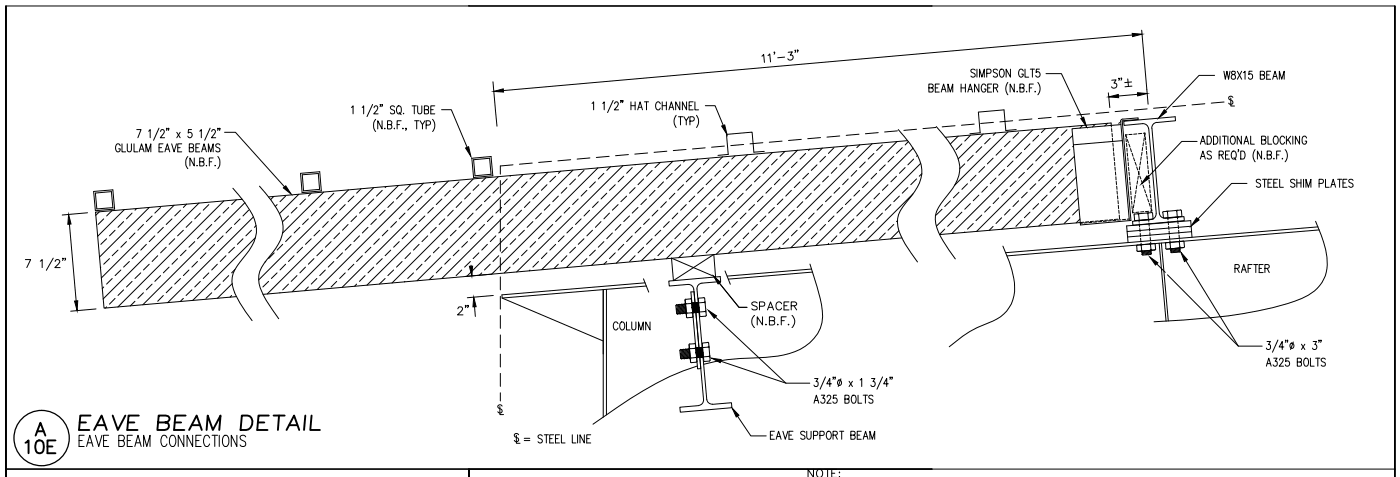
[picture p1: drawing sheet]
<svg xmlns="http://www.w3.org/2000/svg" width="370mm" height="126mm" viewBox="0 0 370 126" stroke-linecap="round" stroke-linejoin="round" font-family="sans-serif">
<!-- layer: BORDER -->
<path d="M1.6 126v-2.1v2.1M1.6 123.9v-122.3v122.3M123.9 126v-2.1v2.1M368.5 123.9v-122.3v122.3M368.5 126v-2.1v2.1" fill="none" stroke="#000" stroke-width=".26"/>
<!-- layer: 0 -->
<g fill="none" stroke="#000" stroke-width=".26">
<path d="M201.3 14.8l.4-.4 .2 2.1M202.9 14.7l.4-.5 .2 2.2M204.6 13.8h-.2h.2l-.1 .5M207.3 15.1l-1.8 .2M208.2 13.8l1.1-.1-.5 .9a.71 .71 0 0 1 .7 1 .71 .71 0 0 1-1.3 .1l-.1-.2M210.2 13.3h-.2l.1-.1 .1 .3-.2 .4M210.8 13.3h-.2h.2l-.2 .5M257.6 18.6a.56 .56 0 0 0-.7-.3 .56 .56 0 0 0-.4 .6l.8 .5a.57 .57 0 0 1 .2 .8 .57 .57 0 0 1-.9 0l-.1-.1M258.1 18.3v2.1M260.7 19.4l.9-.1 .2-.4-.2-.6h-.9v2.1M263.5 18.6a.63 .63 0 0 0-1.1 0l.1 .5 .8 .3 .2 .7a.63 .63 0 0 1-1.1 0M264.3 18.3h.5a1.39 1.39 0 0 1 0 2.1 1.18 1.18 0 0 1-.5-2.1z"/>
<path d="M266.9 18.3v2.1l-1.1-2.1v2.1M270.3 18.8a.63 .63 0 0 0-.8-.5 .63 .63 0 0 0-.4 .8v.5a.64 .64 0 0 0 .6 .8 .64 .64 0 0 0 .6-.8h-.4M270.8 18.3v2.1h.9M272.2 18.3h1.1M272.7 18.3v2.1M274.6 18.3h-.8l-.1 .8a.65 .65 0 0 1 .9 .1 .65 .65 0 0 1 0 .9 .65 .65 0 0 1-.9 .1l-.1-.2M276.3 19.4h4.1l5.5 11.7M299.1 9.2l-168.7 14.9M301.6 8l1.7 19.5M320.9 19.9h-4.2l-8.8 9.4M323.3 18.8l.4 2.1 .4-2.1 .4 2.1 .4-2.1M325.4 18.9l-.1 .4 .3 .3a.65 .65 0 0 1 .8 .7 .65 .65 0 0 1-1.1 .4v-.5a.9 .9 0 0 1 .9-.7l.1-.4a.6 .6 0 0 0-.9-.2z"/>
<path d="M326.9 18.8l1.1 2.1M328 18.8l-1.1 2.1M328.5 19.2l.4-.4v2.1M330.8 18.8h-.8l-.1 .9a.64 .64 0 0 1 .8 .1 .64 .64 0 0 1 0 .8 .64 .64 0 0 1-.8 .1l-.1-.2M332.9 19.8l1-.1 .2-.3-.1-.4-1.1-.2v2.1h.7l.4-.2 .1-.5-.5-.4M334.6 19.8h.7M335.7 18.8h-1.1v2.1h1.1M31.8 38.5a.57 .57 0 0 0-.9-.4 1.43 1.43 0 0 0 .1 2 .63 .63 0 0 0 .8-.8h-.5M32.2 38v2.1h1M33.6 38v1.5a.55 .55 0 0 0 .6 .6 .55 .55 0 0 0 .5-.6v-1.5M35.4 38v2.1h1M36.1 34.2h1.2l-.9 2.2"/>
<path d="M37 39.4h.8M39.3 34.6l.4-.4v2.2M42 33.8l-1.4 3.3M42 39h.7M42.4 34.7l.3-.5h.4l.3 .7-1.1 1.5h1.2M43.1 38h-1.1v2.1h1.1M43.8 39.4h.8M44.1 33.9h-.1h.1l-.1 .5M44.6 33.9l-.1 .5M45.3 38l.7 2.1 .6-2.1M46.7 34.9l.9 1.5M47 39h.6"/>
<path d="M47.6 34.9l-.9 1.5M48 38h-1v2.1h1M50 39l1-.1 .1-.3-.1-.5-1-.1v2.1l1-.1 .1-.6-.3-.4M50.6 34.2h-.8l-.1 1a.65 .65 0 0 1 .9 0 .65 .65 0 0 1 0 .9 .65 .65 0 0 1-.9 .1l-.1-.2M51.7 39h.7M52.8 34.6l.4-.4v2.2M52.8 38h-1.1v2.1h1.1M53.5 39.4h.8M55.5 33.8l-1.4 3.3M55.9 34.7v-.1a.51 .51 0 0 1 .8-.3 .51 .51 0 0 1 .1 .8l-1 1.3h1.2M57.6 33.9h-.1h.1l-.1 .5M58.1 33.9l-.1 .5"/>
<path d="M58.1 38.3a.63 .63 0 0 0-1.1 0l.2 .5 .8 .5a.52 .52 0 0 1-.3 .8l-.7-.3M92.8 28.4l.5-.4v2.1M95.7 28.4l.4-.4v2.1M98.4 27.6l-1.4 3.2M98.8 28.5l.2-.4 .5-.1 .3 .6-1.1 1.5h1.2M99.2 31.5a2.59 2.59 0 0 0 0 3.2M100.5 27.7h-.1h.1l-.1 .5M100.9 31.9v2.1l-1.1-2.1v2.1M101 27.7h-.2h.2l-.2 .5M101.7 33.8v.2v-.1M102.4 32.9l.9-.1 .2-.3-.1-.4-.3-.2h-.7v2.1h.7l.3-.2 .1-.5-.4-.4M104.2 33.8v.2v-.1"/>
<path d="M104.2 28.3a.63 .63 0 0 0-1.1 0l.2 .5 .9 .5a.52 .52 0 0 1-.3 .8l-.6-.1-.2-.2M104.9 32.9h.6M105.1 28.1l.1-.1a1.15 1.15 0 0 1 .9 .8 1.15 1.15 0 0 1-.4 1.2l-.2 .1a1.13 1.13 0 0 1-.8-.9 1.13 1.13 0 0 1 .4-1.1zM105.5 29.7l.5 .6M106 31.9h-1.1v2.1M106.4 33.8v.2l.1-.1M106.6 29.9l.1 .1M107.3 33.9h-.1h.1l-.1 .5M108.8 28h1.2M109.4 28v2.1M109.5 31.9h1.1M110.1 31.9v2.1"/>
<path d="M110.3 28v1.5l.2 .5 .3 .1a.52 .52 0 0 0 .6-.6v-1.5M111 31.9l.6 1 .7-1M111.6 32.9v1.1M112.1 29l1-.1 .1-.7-.4-.2h-.7v2.1l1.1-.2v-.7l-.4-.2M112.6 33l.9-.1 .2-.3-.1-.5-.3-.2h-.7v2.1M113.8 29h.6M114.3 31.5a2.45 2.45 0 0 1 0 3.2M114.9 28h-1.1v2.1h1.1M116.6 29h2.6l4.2 9.9M130.2 21.6l1.1 11.7M156.4 27.3l.4-.4v2.1M159.2 27.3l.4-.4v2.1"/>
<path d="M162 26.5l-1.5 3.2M162.4 27.4l.1-.4 .5-.1 .3 .6-1 1.5h1.1M164.1 26.6h-.2h.2l-.2 .5M164.6 26.6h-.2h.2l-.2 .5M166.7 26.9v2.1M166.7 27.9h1.1M167.8 26.9v2.1M168.5 29l.6-2.1 .6 2.1M168.7 28.3h.8M170.2 26.9h1.1M170.8 26.9v2.1M174.4 27.4a.63 .63 0 0 0-.7-.5 .63 .63 0 0 0-.5 .8v.5a.64 .64 0 0 0 .4 .8 .64 .64 0 0 0 .8-.5"/>
<path d="M174.9 27.9h1.1M174.9 26.9v2.1M176 26.9v2.1M176.2 39.9l-3.4 .3M176.7 29l.6-2.1 .7 2.1M176.9 28.3h.8M178.6 30.5a2.59 2.59 0 0 0 0 3.2M179.2 30.8h1.1M179.6 26.9v2.1l-1.1-2.1v2.1M179.8 30.8v2.2M180.6 30.8l.7 1 .7-1M181.2 39.5l-3.3 .3"/>
<path d="M181.3 31.8v1.2M181.4 26.9v2.1l-1.1-2.1v2.1M182 27.9h.7M182.3 32l.9-.2 .2-.2-.1-.6-.3-.2h-.7v2.2M183.1 26.9h-1.1v2.1h1.1M183.6 26.9v2.1h.9M184 30.5a2.59 2.59 0 0 1 0 3.2M186.3 39l-3.4 .3M186.3 27.9h2.6l2.2 5.2M191.4 38.6l-3.4 .3M196.4 38.2l-3.4 .3M201.5 37.7l-3.4 .3"/>
<path d="M201.9 40l-2.8 .2-.4-5.3-6.8 .6 .5 5.3-2.7 .2M206.6 37.3l-3.4 .3M207.4 40l-1.4 1.3M210.7 39.7l-28.1 28M211.7 36.8l-3.4 .3M213.9 39.4l-.3 .4M216.8 36.3l-3.4 .3M217.2 39.1l-28 28.1M220.3 39l-1.5 1.5M221.8 35.9l-3.4 .3M223.8 38.5l-28 28.1M225.6 39.8l-1.5 1.5"/>
<path d="M226.9 35.4l-3.4 .3M227.1 38.2l-.8 .8M230.4 37.9l-28 28.1M232 35l-3.4 .3M233.1 38.3l-1.5 1.5M237 37.4l-28.1 28M237.1 34.6l-3.4 .3M237.3 34.2a23.2 23.2 0 0 1 6 9.4 9.3 9.3 0 0 1-2.5 8.1 14.4 14.4 0 0 0-3.7 6 10.5 10.5 0 0 0 2 6.7l3.3 4.8M238.3 39l-1.5 1.5M239.7 37.1l-168.7 14.9M240 37.4l-.9 .9M241.2 39.1l-25.7 25.7"/>
<path d="M242.1 34.1l-3.3 .3M245.4 23.2l.9-.1 .2-.3-.2-.5-.9-.1v2.1h.7l.3-.2 .1-.5-.4-.4M247.1 23.2h.6M247.2 33.7l-3.4 .3M247.3 33.4a29.3 29.3 0 0 1 5.7 8.2 8.9 8.9 0 0 1-2.2 9.3 15.6 15.6 0 0 0-3.7 6 10.9 10.9 0 0 0 2 6.7l3.3 4.8M248.1 22.2h-1v2.1h1M248.6 24.3l.7-2.1 .6 2.1M248.8 23.6h.9M249.9 36.3h-.1M250.4 24.3v-2.1l.6 2.1 .7-2.1v2.1M252.3 33.2l-3.4 .3M253.1 36l-2.1 2"/>
<path d="M253.9 23.2h1.1M253.9 22.2v2.1M254.1 38l-1.5 1.5M255 22.2v2.1M255.7 24.3l.6-2.1 .6 2.1M255.9 23.6h.8M256.3 35.7l-1.4 1.6M257.4 32.8l-3.4 .3M258.5 29.6l.4 5.5-2.7 .2M258.6 22.2v2.1l-1.2-2.1v2.1M258.7 20.4v-2.1l.7 2.1 .6-2.1v2.1M259.3 38.7l-1.5 1.6"/>
<path d="M259.7 35.4l-6.6 6.6M260.4 22.7a.57 .57 0 0 0-.8-.4 1.43 1.43 0 0 0 .1 2 .63 .63 0 0 0 .7-.8h-.4M260.9 23.2h.6M261.6 36.5l-1.5 1.5M262 22.2h-1.1v2.1h1.1M262.4 23.2l1-.1 .2-.3-.2-.5-1-.1v2.1M262.4 32.3l-3.4 .3M263 35.1l-.7 .6M263 23.2l.6 1.1M264.6 39.5l-1.5 1.5M265.2 29.1l.5 5.4 2.7-.3M265.2 29l-6.7 .6"/>
<path d="M266.2 21.8a2.66 2.66 0 0 0 0 3.2M266.3 34.8l-14.1 14.1M266.8 37.3l-1.4 1.4M267.5 31.9l-3.4 .3M267.9 22.2v2.1l-1.1-2.1v2.1M268.7 24.1v.1M269.1 35l-1.5 1.5M269.4 23.2l1-.1v-.8l-1-.1v2.1h.7l.4-.2v-.7l-.4-.2M271.2 24.1l-.1 .1h.2M271.9 23.2h.7M272.1 38l-1.5 1.5M272.6 31.4l-3.4 .3"/>
<path d="M272.8 34.3l-25.4 25.4M273 22.2h-1.1v2.1M273.4 24.1v.1h.1M274.2 21.8a2.51 2.51 0 0 1 0 3.2M274.4 35.7l-1.6 1.6M276.1 34l-1 1M277.4 38.7l-1.5 1.6M277.7 31l-3.4 .3M279.4 33.7l-28 28M279.6 36.5l-1.5 1.5M281.9 34.3l-1.6 1.4M282.6 39.5l-1.5 1.5"/>
<path d="M282.7 33.4l-.1 .1M282.8 30.5l-3.4 .3M283.3 35.8l-25.3 25.3M283.6 38.5l-.3 .2M286 33.1l-.7 .7M287.8 30.1l-3.4 .3M289.3 32.9l-.7 .6M292.6 32.6l-.7 .6M292.8 24.5l.4 3.9M292.9 29.6l-3.4 .3M293.6 33.5l-.1-1-43.8 3.8M293.6 34l.1 .8"/>
<path d="M293.7 21.2l1.1-.1-.5 .8a.71 .71 0 0 1 .6 1.1 .71 .71 0 0 1-1.3-.1M293.8 35.2v.9M293.8 36.5l.1 .9M294 37.8l.1 .8M294.1 39v.9M295.7 20.7l-.2 .1 .1-.2 .1 .3-.2 .3M295.7 32.4l-.2 .2M296 32.2l2.3 26.1M296.3 20.7h-.2h.2l-.2 .5M296.5 32.1l2.3 26.1-13.4 1.2-2.2-25.4 12.9-1.1M296.5 37.1l-12.9 1.1M296.6 31.4l-.4 .3-.2 .4"/>
<path d="M296.6 31.5l4.1-.4v.5l-4 .3M296.6 31.8l-.2 .3M297.4 35.6v.6M297.4 35.6l.3 .8M297.4 36.6l.1 .8M297.6 37.9l.1 .8M297.7 39.1v.9M297.8 35.6h-.4M297.8 36.8l.3 .8M297.9 20.8l.2 1.8M298 29.2l-3.4 .3M298.2 38l.3 .8"/>
<path d="M298.6 39.3l.3 .8M298.9 21.6l-1.8 .2M299 22.7l-1.8 .2M299.1 35.5h-.9M300.3 35.4h-.8M300.5 24.9l-7.6 .7M301.6 35.2l-.9 .1M301.8 32.7a1.46 1.46 0 0 1 1.6 1.3M301.8 39l-.1 .8M302.1 37.7l-.2 .8M302.3 36.4l-.2 .9M302.4 35.2l.1 .5"/>
<path d="M302.4 35.2h-.4M302.4 35.2l-.1 .8M302.5 36.1l.1 .9M302.6 37.4l.1 .8M302.8 38.7v.8M302.9 39.9v.9M303 28.8l-3.4 .3M303.5 34l1.9 22.4M304.3 33.9l1.9 22.4M305.6 32.3a1.46 1.46 0 0 0-1.3 1.6M305.6 32.4l4.9-.5-.1-1.1-13.6 1.2 .1 1.1 4.9-.4M308.1 28.3l-3.4 .3"/>
<path d="M313.2 27.9l-3.4 .3M316.2 37.4h-4l-8.9 9.3M317.1 38.1l.7-2.1 .6 2.1M317.3 37.4h.8M318.3 27.4l-3.4 .3M318.9 36a1.14 1.14 0 0 1 1.1 .7 1.14 1.14 0 0 1-.3 1.3l-.8 .1zM320.6 36a1.14 1.14 0 0 1 1.1 .7 1.14 1.14 0 0 1-.3 1.3l-.8 .1zM322.3 36v2.1M322.9 36h1.2M323.4 26.9l-3.4 .3M323.5 36v2.1M324.4 36v2.1"/>
<path d="M324.8 39.9h-1.1v2.1h1.1M325.1 25.9v2.1h1M325.3 36h.2a1.16 1.16 0 0 1 .9 .8 1.16 1.16 0 0 1-.4 1.2l-.2 .1a1.15 1.15 0 0 1-.9-.9 1.15 1.15 0 0 1 .4-1.2zM325.6 40a.67 .67 0 0 1 .7 0 .67 .67 0 0 1 .3 .7v.5a.67 .67 0 0 1-.7 .8 .67 .67 0 0 1-.6-.8v-.5zM325.7 25.7a.63 .63 0 0 0-1.1 0v.4l1 .6 .1 .5a.63 .63 0 0 1-1.1 0M327.2 39.6h-.2h.2l-.2 .5M327.8 39.9h.5a1.26 1.26 0 0 1 0 2.1h-.5zM327.9 36v2.1l-1.1-2.1v2.1M328.6 38.1l.6-2.1 .7 2.1M328.8 37.4h.8M330.4 36v2.1h1M331.6 39.5a2.59 2.59 0 0 0 0 3.2"/>
<path d="M333.3 37l.9-.2 .2-.3-.2-.5h-.9v2.1l.9-.1 .2-.6-.4-.4M333.3 39.9v2.1l-1.1-2.1v2.1M334.9 36v2.1h1M336.2 20.9l.6-2.1 .6 2.1M336.4 20.2h.8M336.7 36h.1a1.15 1.15 0 0 1 .9 .8 1.15 1.15 0 0 1-.4 1.2l-.1 .1a1.16 1.16 0 0 1-.9-.9 1.16 1.16 0 0 1 .4-1.2zM338 20.9v-2.1l.6 2.1 .6-2.1v2.1M338.3 39.9h-1.1v2.1M339.4 36.5a.57 .57 0 0 0-.9-.5 1.43 1.43 0 0 0 .1 2.1 .6 .6 0 0 0 .8-.5M339.5 39.5a2.45 2.45 0 0 1 0 3.2M339.8 36v2.1M340.2 36.8l.8 1.3"/>
<path d="M341 36l-1.2 1.4M341.5 36v2.1M343.3 36v2.1l-1.1-2.1v2.1M345.2 36.5a.57 .57 0 0 0-.9-.5 1.48 1.48 0 0 0 .1 2.1 .62 .62 0 0 0 .8-.8h-.4M18.3 59.2l1.8 20.3M23.1 56.2l-6.7 .6M24.7 50.6l5.1-.5 .5 5.1-5.1 .4zM25.2 51l4.2-.4 .4 4.2-4.2 .4zM26.3 55.9l-1 1M27.4 57.8l-1.5 1.5M29.6 55.6l-1.4 1.4M32.6 58.5l-1.4 1.5"/>
<path d="M32.9 55.3l-7.1 7.1M34.9 56.3l-1.5 1.5M36.1 55l-.4 .5M36.8 40.1l.6-2.1 .7 2.1M37.9 59.3l-1.5 1.5M38.5 40.1v-2.1l.7 2.1 .6-2.1v2.1M39.4 54.8l-13.1 13.1M40.2 57l-1.5 1.5M42.4 54.8l-1.5 1.5M43.6 40.1l.6-2.1 .6 2.1M45.4 57.8l-1.5 1.5M46 54.2l-19.2 19.2"/>
<path d="M47.7 55.5l-1.5 1.5M49.3 53.9l-.9 .9M49.6 41.3a2.59 2.59 0 0 0 0 3.2M50.7 58.5l-1.5 1.5M51.3 41.7v2.1l-1.1-2.1v2.1M52 43.7h.1M52.6 53.6l-25.4 25.4M52.8 42.7l.9-.1 .2-.3-.1-.4-.3-.2h-.7v2.1l1-.1 .1-.5-.4-.5M52.9 56.3l-1.5 1.5M53.3 40.1l.6-2.1 .6 2.1M54.5 43.7h.1M55 40.1v-2.1l.7 2.1 .6-2.1v2.1"/>
<path d="M55.2 54l-1.5 1.5M55.3 42.7h.6M55.9 59.3l-1.5 1.5M56.3 41.7h-1v2.1M56.8 43.7h.1M57.5 41.3a2.59 2.59 0 0 1 0 3.2M58.2 57l-1.5 1.5M59.1 53.1l-28 28M60.4 54.8l-1.5 1.5M61.5 49.7a29.3 29.3 0 0 1 5.7 8.2 8.9 8.9 0 0 1-2.2 9.3 14.9 14.9 0 0 0-3.7 6 10.5 10.5 0 0 0 2 6.7l3.3 4.8M62.4 52.8l-1.2 1.2M63.4 57.8l-1.5 1.5"/>
<path d="M64 52.6l-38.8 3.4 2.3 25.4 34.9-3.1M64.7 53.5l-27 27M65.7 55.5l-1.5 1.5M66.9 57.3l-22.6 22.6M67.7 59.6l-.5 .4M68.5 49.2a23.2 23.2 0 0 1 6.1 9.3 9.3 9.3 0 0 1-2.5 8.1 14.4 14.4 0 0 0-3.7 6.1 10.3 10.3 0 0 0 2 6.7l3.2 4.8M72.3 51.9l-.8 .8M73.2 54l-.5 .5M75.4 51.8l-1.4 1.5M76.2 57l-1.5 1.5M78.5 54.8l-1.6 1.5M78.9 51.3l-5.1 5.1"/>
<path d="M79.4 45.8l5.1-.4 .4 5-5.1 .5zM79.8 46.2l4.3-.4 .3 4.2-4.2 .4zM80.7 52.5l-1.5 1.5M81.5 57.8l-1.6 1.5M82.2 51l-.7 .8M83.7 55.5l-1.5 1.5M85.5 50.7l-10.9 10.9M85.9 53.3l-1.4 1.5M86.7 58.5l-1.5 1.5M88.2 51l-1.5 1.5M89 56.3l-1.5 1.5M91.2 54l-1.5 1.5"/>
<path d="M92 59.3l-1.5 1.5M92.1 50.1l-23.8 23.8M93.5 51.8l-1.5 1.5M94.2 57l-1.5 1.5M95.4 49.8l-1.2 1.2M96.4 54.8l-1.4 1.5M98.7 49.6l-28.1 28M98.7 52.5l-1.5 1.5M99.4 57.8l-1.4 1.5M101 50.3l-1.6 1.5M101.7 55.5l-1.5 1.5M102 49.3l-.3 .2"/>
<path d="M104 53.3l-1.5 1.5M104.7 58.5l-1.5 1.5M105.2 49l-28 28M106.2 51l-1.5 1.5M107 56.3l-1.5 1.5M108.5 48.8l-1.5 1.5M109.2 54l-1.5 1.5M110 59.3l-1.5 1.5M111.5 51.8l-1.5 1.5M111.9 48.4l-28.1 28.1M112.2 57l-1.5 1.5M113.7 49.5l-1.5 1.5"/>
<path d="M114.5 54.8l-1.5 1.5M115.2 48.1l-.7 .7M116.7 52.5l-1.5 1.5M117.5 57.8l-1.5 1.5M118.5 47.8l-28.1 28.1M119 50.3l-1.5 1.5M119.7 55.5l-1.5 1.5M121.3 48l-1.6 1.5M122 53.3l-1.5 1.5M122.7 58.5l-1.4 1.5M124.3 51l-1.6 1.5M124.6 41.8l5.1-.5 .5 5.1-5.1 .5z"/>
<path d="M125 56.3l-1.5 1.5M125 47.3l-28 28M125.1 42.2l4.2-.4 .4 4.2-4.2 .4zM126.5 48.8l-1.5 1.5M127.3 54l-1.6 1.5M128 59.3l-1.5 1.5M128.3 47l-1 1M129.5 51.8l-1.5 1.5M130.2 57l-1.5 1.5M131.6 46.7l-28 28M131.7 49.5l-1.5 1.5M132.2 47.7v3.4"/>
<path d="M132.2 52.8v3.3M132.2 57.8v3.5M132.5 54.8l-1.5 1.5M134 47.3l-1.5 1.5M134.8 52.5l-1.6 1.5M134.9 46.4l-.1 .1M135.5 57.8l-1.5 1.5M135.5 43.5l-3.3 .3v2.2M137 50.3l-1.5 1.5M137.8 55.5l-1.6 1.5M138.2 46.1l-28 28M139.2 48l-1.4 1.5"/>
<path d="M140 53.3l-1.5 1.5M140.6 43.1l-3.4 .3M140.8 58.5l-1.6 1.5M141.5 45.8l-1.5 1.5M142.2 51l-1.4 1.5M143 56.3l-1.5 1.5M144.5 48.8l-1.5 1.5M144.8 45.5l-28.1 28M145.3 54l-1.5 1.5M145.7 42.6l-3.4 .3M146 59.3l-1.5 1.5M146.8 46.5l-1.5 1.5"/>
<path d="M147.5 51.8l-1.5 1.5M148.1 45.2l-.6 .6M148.3 57l-1.5 1.5M149.7 49.5l-1.4 1.5M150.5 54.8l-1.5 1.5M150.8 42.2l-3.4 .3M151.3 44.9l-28 28.1M152 47.3l-1.5 1.5M152.7 52.5l-1.4 1.5M153.5 57.8l-1.5 1.5M154.3 45l-1.6 1.5M155 50.3l-1.5 1.5"/>
<path d="M155.8 55.5l-1.5 1.5M155.8 41.7l-3.3 .3M157.3 48l-1.5 1.5M158 44.3l-28.1 28.1M158 53.3l-1.5 1.5M158.8 58.5l-1.5 1.5M159.5 45.8l-1.5 1.5M160.3 51l-1.5 1.5M160.9 41.3l-3.4 .3M161 56.3l-1.5 1.5M161.3 44l-1 1M162.5 48.8l-1.5 1.5"/>
<path d="M163.3 54l-1.5 1.5M164 59.3l-1.5 1.5M164.6 43.7l-28.1 28.1M164.8 46.5l-1.5 1.5M165.5 51.8l-1.5 1.5M166 40.8l-3.4 .3M166.3 57l-1.5 1.5M167 44.3l-1.5 1.5M167.8 49.5l-1.5 1.5M167.8 43.4v.1M168.5 54.8l-1.5 1.5M170 47.3l-1.5 1.5"/>
<path d="M170.8 52.5l-1.5 1.5M171.1 40.4l-3.4 .3M171.1 43.2l-28 28M171.5 57.8l-1.5 1.5M172.3 45l-1.5 1.5M173 50.3l-1.5 1.5M173.8 55.5l-1.5 1.5M174.4 42.9l-1.4 1.4M175.3 48l-1.5 1.5M176 53.3l-1.5 1.5M176.8 58.5l-1.5 1.5M177.6 45.8l-1.6 1.5"/>
<path d="M177.7 42.6l-28 28M178.3 51l-1.5 1.5M179 56.3l-1.4 1.5M179.8 43.5l-1.5 1.5M180.6 48.8l-1.6 1.5M181 42.3l-.4 .5M181.3 54l-1.5 1.5M182 59.3l-1.4 1.5M182.8 46.5l-1.5 1.5M183.5 51.8l-1.5 1.5M184.3 42l-28 28.1M184.3 57l-1.5 1.5"/>
<path d="M185 44.3l-1.5 1.5M185.8 49.5l-1.5 1.5M186.5 54.8l-1.5 1.5M187.3 42l-1.5 1.5M188.1 47.3l-1.6 1.5M188.8 52.5l-1.5 1.5M189.5 57.8l-1.4 1.5M190.3 45l-1.5 1.5M190.9 41.4l-28.1 28.1M191.1 50.3l-1.6 1.5M191.8 55.5l-1.5 1.5M192.5 42.8l-1.4 1.5"/>
<path d="M193.3 48l-1.5 1.5M194.1 53.3l-1.6 1.5M194.2 41.2l-.9 .8M194.8 58.5l-1.5 1.5M195.5 45.8l-1.4 1.5M196.3 51l-1.5 1.5M197.1 56.3l-1.6 1.5M197.5 40.9l-28.1 28M197.8 43.5l-1.5 1.5M198.6 48.8l-1.5 1.5M199.3 54l-1.5 1.5M200.1 41.3l-1.5 1.5"/>
<path d="M200.1 59.3l-1.5 1.5M200.8 46.5l-1.5 1.5M201.6 51.8l-1.5 1.5M202.3 57l-1.5 1.5M203 44.3l-1.4 1.5M203.8 49.5l-1.5 1.5M204.1 40.3l-28.1 28M204.6 54.8l-1.6 1.5M205.3 42l-1.5 1.5M206 47.3l-1.4 1.5M206.8 52.5l-1.5 1.5M207.6 57.8l-1.6 1.5"/>
<path d="M208.3 45l-1.5 1.5M209.1 50.3l-1.5 1.5M209.8 55.5l-1.5 1.5M210.6 42.8l-1.5 1.5M211.3 48l-1.5 1.5M212.1 53.3l-1.5 1.5M212.8 40.5l-1.5 1.5M212.8 58.5l-1.5 1.5M213.6 45.8l-1.5 1.5M214.3 51l-1.5 1.5M215.1 56.3l-1.5 1.5M215.8 43.5l-1.5 1.5"/>
<path d="M216.6 48.8l-1.5 1.5M217.3 54l-1.5 1.5M218.1 41.3l-1.5 1.5M218.1 59.3l-1.5 1.5M218.8 46.5l-1.5 1.5M219.6 51.8l-1.5 1.5M220.3 57l-1.5 1.5M221.1 44.3l-1.5 1.5M221.8 49.5l-1.5 1.5M222.6 54.8l-1.5 1.5M223.3 42l-1.5 1.5M224.1 47.3l-1.5 1.5"/>
<path d="M224.8 52.5l-1.5 1.5M225.6 57.8l-1.5 1.5M226.3 45l-1.5 1.5M227.1 50.3l-1.5 1.5M227.8 55.5l-1.5 1.5M228.6 42.8l-1.5 1.5M229.3 48l-1.5 1.5M230.1 53.3l-1.5 1.5M230.9 40.5l-1.6 1.5M230.9 58.5l-1.6 1.5M231.6 45.8l-1.5 1.5M232.3 51l-1.4 1.5"/>
<path d="M233.1 56.3l-1.5 1.5M233.9 43.5l-1.6 1.5M234.6 48.8l-1.5 1.5M235.3 54l-1.4 1.5M236.1 41.3l-1.5 1.5M236.1 59.3l-1.5 1.5M236.8 46.5l-1.5 1.5M237.1 58.3l-.3 .2M237.6 51.8l-1.5 1.5M239.1 44.3l-1.5 1.5M239.8 49.5l-1.5 1.5M241.2 51.2l-12.5 12.5"/>
<path d="M241.4 42l-1.6 1.5M242.1 47.3l-1.5 1.5M242.4 41l-.3 .3M243.2 43.2l-21.1 21.1M243.5 45.9l-.7 .6M248.8 55.3l-1.5 1.5M251.1 53l-1.5 1.5M251.8 58.3l-1.5 1.5M253.3 50.8l-1.5 1.5M254.1 56l-1.5 1.5M254.9 43.3l-1.4 1.2M255.6 48.5l-1.5 1.5"/>
<path d="M256.3 53.8l-1.4 1.5M257.1 41l-1.5 1.5M257.1 59l-1.5 1.5M257.8 46.3l-1.5 1.5M258.6 51.5l-1.5 1.5M259.3 56.8l-1.5 1.5M260.1 44l-1.5 1.5M260.8 49.2l-1.5 1.6M261.6 54.5l-1.5 1.5M262.3 41.8l-1.5 1.5M262.3 59.8l-1 1M263.1 47l-1.5 1.5"/>
<path d="M263.8 52.3l-1.5 1.5M264.6 57.5l-1.5 1.5M265.4 44.8l-1.6 1.5M266.1 50l-1.5 1.5M266.8 55.3l-1.4 1.5M267.6 42.5l-1.5 1.5M268.4 47.8l-1.6 1.4M269.1 53l-1.5 1.5M269.8 40.3l-1.4 1.5M269.8 58.3l-1.4 1.5M270.6 45.5l-1.5 1.5M271.4 50.8l-1.6 1.5"/>
<path d="M272.1 56l-1.5 1.5M272.8 43.3l-1.4 1.5M273.6 48.5l-1.5 1.5M274.4 53.8l-1.6 1.5M275.1 41l-1.5 1.5M275.1 59l-.7 .7M275.9 46.3l-1.5 1.5M276.6 51.5l-1.5 1.5M277.4 56.8l-1.5 1.5M278.1 44l-1.5 1.5M278.9 49.2l-1.5 1.6M279.6 54.5l-1.5 1.5"/>
<path d="M280.3 41.8l-1.4 1.5M281.1 47l-1.5 1.5M281.9 52.3l-1.6 1.5M282.6 57.5l-1.5 1.5M283.3 44.8l-1.4 1.5M283.8 41.3l-19.2 19.3M284.1 50l-1.5 1.5M284.3 46.8l-13.1 13.2M284.8 52.3l-7.1 7.1M284.9 55.3l-1.6 1.5M285.3 57.8l-1 1.1M285.9 58.9l-.5 .1"/>
<path d="M286.3 58.7l-38.1 3.2M287.2 58.8l-.8 .1M287.6 58.6h-.9M288.5 58.7l-.9 .1M288.8 58.4l-.8 .1M289.7 58.6l-.8 .1M290.1 58.3l-.8 .1M291 58.5l-.8 .1M291.4 58.2l-.9 .1M292.3 58.4l-.9 .1M292.7 58.1l-.9 .1M293.5 58.3h-.8"/>
<path d="M293.9 58l-.8 .1M294.2 40.3l.1 .9M294.3 41.6l.1 .8M294.4 42.9l.1 .8M294.5 44.1l.1 .9M294.6 45.4l.1 .8M294.8 46.7v.8M294.8 58.2h-.8M294.9 47.9v.8M295 49.2l.1 .8M295.1 50.4l.1 .9M295.2 51.7l.1 .8"/>
<path d="M295.3 57.9l-.9 .1M295.3 53l.1 .8M295.4 54.2l.1 .9M295.5 55.5l.1 .9M295.7 56.8v1M296.1 58.1h-.9M297.4 57.9l-.9 .1M297.8 40.4l.1 .8M297.9 41.7l.1 .8M298 42.9l.1 .9M298.1 44.2l.1 .9M298.2 45.5l.1 .8"/>
<path d="M298.3 57.8l-.5 .1M298.4 46.7v.9M298.5 48v.9M298.6 49.3l.1 .8M298.7 50.6l.1 .8M298.8 51.8l.1 .9M298.9 53.1l.1 .8M299 54.4l.1 .8M299.1 40.4l.2 .8M299.1 55.6l.1 .6M299.3 55.3l-.1 .9M299.4 41.7l.3 .8"/>
<path d="M299.5 54.1l-.1 .8M299.6 56.1l-.4 .1M299.7 52.8l-.1 .9M299.8 56.5l4.4-.4 .3 .3 .1 1.4-4.9 .5-.1-1.5M299.8 56.5l-.2 .2M299.9 42.9l.3 .8M299.9 51.5l-.1 .9M300.1 50.3l-.1 .8M300.3 44.1l.2 .8M300.3 49l-.1 .9M300.5 47.8l-.1 .8M300.5 56.4l.3 .3 .2 1.4"/>
<path d="M300.7 45.3l.3 .8M300.7 46.5l-.1 .8M300.9 56l-.9 .1M300.9 45.3l-.2 .8M300.9 58.3v.4M301 59.1v.9M301 56.4l-.3 .3M301.1 46.5l.3 .8M301.1 44l-.1 .8M301.3 42.7l-.2 .9M301.5 41.5l-.2 .8M301.5 47.7l.3 .8"/>
<path d="M301.7 40.2l-.2 .8M301.9 48.9l.3 .8M302.1 55.9l-.8 .1M302.4 50.1l.2 .8M302.7 51.3l.3 .8M303 41.2l.1 .9M303 56.2l.2 .2 .2 1.5M303.1 42.5l.1 .8M303.2 52.5l.3 .8M303.2 43.7l.1 .9M303.3 45l.1 .9M303.4 46.3l.1 .8"/>
<path d="M303.4 55.8l-.8 .1M303.4 56.2l-.2 .2M303.5 58.1v.4M303.5 58.9l.1 .8M303.5 47.6l.1 .8M303.6 53.7l.2 .8M303.6 57.9l-2.9 .3M303.7 48.8v.9M303.7 50.1l.1 .8M303.9 51.4l.1 .8M304 52.6v.9M304 54.9l.3 .8"/>
<path d="M304.1 53.9l.1 .9M304.2 55.2l.1 .5M304.3 55.7l-.5 .1M305.4 56.4a1.46 1.46 0 0 1-1.3 1.6M306.3 56.3a1.46 1.46 0 0 0 1.5 1.3M307.9 57.6l4.9-.4 .1 1.1-13.6 1.2-.1-1.1 4.9-.4M308.2 55.8l.2 .2 .1 1.5M308.5 57.6v.5M308.6 58.5l.1 .8M308.6 55.7l-.2 .3M308.7 59.7l.1 .9M310.6 55.6l.3 .2"/>
<path d="M310.9 55.8l.1 1.4M311 57.4l.1 .4M311 55.5l-.2 .3M311.1 58.3l.1 .8M311.2 57.2l-2.9 .3M311.2 59.5l.1 .9M311.8 55.5l-4.4 .4M311.8 55.4l.3 .3 .1 1.5-4.9 .4-.1-1.5 .1-.2M314.7 59.7l-17 1.4M317.1 42l.7-2.1 .6 2.1M317.3 41.3h.8M320 40.2a.57 .57 0 0 0-.7-.3 .57 .57 0 0 0-.4 .7l.9 .5a.58 .58 0 0 1-.1 .9 .58 .58 0 0 1-.8-.3"/>
<path d="M322 40.9l1-.1 .2-.3-.2-.5-1-.1v2.1M322.6 40.9l.6 1.1M323.7 40.9h.7M326 41.6l.5 .6M329.4 48.4h-4.1l-8.9 9.4M333 47.6a.61 .61 0 0 0-.6-.3 .61 .61 0 0 0-.5 .6l.1 .2 .8 .4 .2 .7a.67 .67 0 0 1-1.1 0M333.5 47.3h1.1M334 41.8l.1 .1M334.1 47.3v2.2M334.7 40.9l1-.1 .2-.3-.2-.5-1-.1v2.1h.8l.3-.2 .1-.5-.4-.4M334.9 48.3h.7M336 47.3h-1.1v2.2h1.1"/>
<path d="M336.5 48.3h.7M336.5 41.8l-.1 .1h.2M337.2 40.9h.7M337.5 47.3h-1v2.2h1M338 47.3v2.2h1M338.8 41.8l-.1 .1h.1M342.1 47.6a.61 .61 0 0 0-.7-.3 .61 .61 0 0 0-.5 .6l.2 .2 .8 .4 .2 .7a.67 .67 0 0 1-1.2 0M342.6 48.3h1.1M342.6 47.3v2.2M343.7 47.3v2.2M344.3 47.3v2.2M345 49.5v-2.2l.6 2.2 .7-2.2v2.2"/>
<path d="M347.5 58.4a29.1 29.1 0 0 1 3.1 11.5 9.7 9.7 0 0 1-6.8 8.9 83.5 83.5 0 0 1-23.2 5l-15.7 1.2M348.2 59.9l-82.5 6.8M348.5 48.4l.9-.1 .2-.3-.1-.5-1-.2v2.2M350.1 47.3v2.2h1M351.5 49.5l.7-2.2 .6 2.2M351.8 48.7h.8M353.3 47.3h1.2M353.9 47.3v2.2M354.8 48.3h.6M355.8 47.3h-1v2.2h1M357.4 47.6a.61 .61 0 0 0-.6-.3 .61 .61 0 0 0-.5 .6l.2 .2 .8 .4 .1 .7a.67 .67 0 0 1-1.1 0M6.7 68.6h1.4l-1 2.1"/>
<path d="M10.6 69l.5-.4v2.1M14.1 68.2l-1.9 3.2M14.6 69.1l.4-.5h.4l.4 .4-.3 .7-1 1h1.4M16.7 68.3h-.2h.2l-.2 .5M17.3 68.3h-.2h.2l-.2 .5M26.6 70.5l-.1 .2M27.4 75.8l-.4 .4M28.2 63l-1.6 1.5M28.9 68.3l-1.5 1.5M29.6 73.5l-1.4 1.5M30.4 60.8l-1.5 1.5M30.4 78.8l-1.5 1.5"/>
<path d="M31.2 66.1l-1.6 1.4M31.9 71.3l-1.5 1.5M32.6 76.6l-1.4 1.4M33.4 63.8l-1.5 1.5M34.2 69.1l-1.6 1.4M34.9 74.3l-1.5 1.5M35.7 61.5l-1.5 1.5M35.7 79.6l-1.3 1.2M36.4 66.8l-1.5 1.5M37.2 72.1l-1.5 1.4M37.9 77.3l-1.5 1.5M38.7 64.5l-1.5 1.6"/>
<path d="M39.4 69.8l-1.5 1.5M40.2 75l-1.5 1.6M40.9 62.3l-1.5 1.5M41.7 67.5l-1.5 1.6M42.4 72.8l-1.5 1.5M43.1 60l-1.4 1.5M43.1 78l-1.4 1.6M43.9 65.3l-1.5 1.5M44.7 70.5l-1.6 1.6M45.4 75.8l-1.5 1.5M46.2 63l-1.5 1.5M46.9 68.3l-1.5 1.5"/>
<path d="M47.7 73.5l-1.5 1.5M48.4 78.8l-.8 .8M48.4 60.8l-1.5 1.5M49.2 66.1l-1.5 1.4M49.9 71.3l-1.5 1.5M50.7 76.6l-1.5 1.4M51.4 63.8l-1.5 1.5M52.2 69.1l-1.5 1.4M52.9 74.3l-1.5 1.5M53.7 61.5l-1.5 1.5M54.4 66.8l-1.5 1.5M55.2 72.1l-1.5 1.4"/>
<path d="M55.9 77.3l-1.5 1.5M56.7 64.5l-1.5 1.6M57.4 69.8l-1.5 1.5M58.2 75l-1.5 1.6M58.9 62.3l-1.5 1.5M59.7 67.5l-1.5 1.6M60.4 72.8l-1.5 1.5M61.2 60l-1.5 1.5M61.2 78l-.4 .5M61.3 74.9l-3.8 3.9M61.9 65.3l-1.5 1.5M62 77.3h-.1"/>
<path d="M62.1 71.2l-.9 .9M64.2 63l-1.5 1.5M66.4 60.8l-1.5 1.5M67.5 62.8l-16.6 16.5M70.2 69.1l-.2 .1M71 74.3l-1.6 1.5M72.4 66.8l-1.4 1.5M73.2 72.1l-1.5 1.4M73.9 77.3h.1M74.7 64.5l-1.5 1.6M75.4 69.8l-1.4 1.5M76.2 75l-1.5 1.6"/>
<path d="M76.9 62.3l-1.5 1.5M77.7 67.5l-1.5 1.6M78.5 72.8l-1.6 1.5M79.2 60l-1.5 1.5M79.9 65.3l-1.4 1.5M80.7 70.5l-1.5 1.6M81.5 75.8l-1 1M82.2 63l-1.5 1.5M82.9 68.3l-1.4 1.5M83.7 73.5l-1.5 1.5M84.5 60.8l-1.6 1.5M85.2 66.1l-1.5 1.4"/>
<path d="M85.9 71.3l-1.4 1.5M87.5 63.8l-1.6 1.5M88.2 69.1l-1.5 1.4M89 74.3l-1.5 1.5M89.7 61.5l-1.5 1.5M90.5 66.8l-1.5 1.5M91.2 72.1l-1.5 1.4M92.7 64.5l-1.5 1.6M93.5 69.8l-1.5 1.5M94.2 75l-.5 .6M95 62.3l-1.5 1.5M95.7 67.5l-1.5 1.6"/>
<path d="M96.4 72.8l-1.4 1.5M97.2 60l-1.5 1.5M98 65.3l-1.6 1.5M98.7 70.5l-1.5 1.6M100.2 63l-1.5 1.5M101 68.3l-1.6 1.5M101.7 73.5l-1.4 1.5M102.5 60.8l-1.5 1.5M103.2 66.1l-1.5 1.4M104 71.3l-1.5 1.5M105.5 63.8l-1.5 1.5M106.2 69.1l-1.5 1.4"/>
<path d="M107 74.3l-.1 .1M107.7 61.5l-1.5 1.5M108.5 66.8l-1.5 1.5M109.2 72.1l-1.5 1.4M110.7 64.5l-1.5 1.6M111.5 69.8l-1.5 1.5M113 62.3l-1.5 1.5M113.7 67.5l-1.5 1.6M114.5 72.8l-1.1 1M115.2 60l-1.5 1.5M116 65.3l-1.5 1.5M116.7 70.5l-1.5 1.6"/>
<path d="M118.2 63l-1.5 1.5M119 68.3l-1.5 1.5M120.5 60.8l-1.5 1.5M121.3 66.1l-1.6 1.4M122 71.3l-1.5 1.5M123.5 63.8l-1.5 1.5M124.3 69.1l-1.6 1.4M124.4 70l.2 2.6M125.7 61.5l-1.4 1.5M126.5 66.8l-1.5 1.5M127.3 72.1l-.7 .6M128.7 64.5l-1.4 1.6"/>
<path d="M129.5 69.8l-1.5 1.5M129.8 72.4l-6.9 .6M130.3 78l-6.8 .6M131 62.3l-1.5 1.5M131.7 67.5l-1.5 1.6M132.2 63v3.4M132.2 68v3.4M132.2 73.1v3.5M132.2 78.2v3.4M133.2 60l-1.5 1.5M134 65.3l-1.5 1.5M134.8 70.5l-1.6 1.6"/>
<path d="M136.2 63l-1.4 1.5M137 68.3l-1.5 1.5M138.5 60.8l-1.5 1.5M139.2 66.1l-1.4 1.4M140 71.3l-.2 .2M141.5 63.8l-1.5 1.5M142.2 69.1l-1.4 1.4M143.8 61.5l-1.6 1.5M144.5 66.8l-1.5 1.5M146.8 64.5l-1.5 1.6M147.5 69.8l-1.1 1.1M149 62.3l-1.5 1.5"/>
<path d="M149.7 67.5l-1.4 1.6M151.3 60l-1.6 1.5M152 65.3l-1.5 1.5M154.3 63l-1.6 1.5M155 68.3l-1.5 1.5M156.5 60.8l-1.5 1.5M157.3 66.1l-1.5 1.4M159.4 76.5v33.7M159.5 63.8l-1.5 1.5M160.2 76.5v33.1M160.3 69.1l-.8 .7M161.8 61.5l-1.5 1.5"/>
<path d="M162.5 66.8l-1.5 1.5M164.8 64.5l-1.5 1.6M167 62.3l-1.5 1.5M167.8 67.5l-1.5 1.6M169.3 60l-1.5 1.5M170 73.6l1.4 3.5M170 65.3l-1.5 1.5M170.4 74.7l-37.8 3.2v.8l26.8 11.4M170.7 75.5l-38.1 3.2M172.3 63l-1.5 1.5M173 68.3l-.3 .3M174.5 60.8l-1.5 1.5"/>
<path d="M175.3 66.1l-1.5 1.4M177.4 68.2l.5 5.9 10.7-6.9 .4 6zM177.6 63.8l-1.6 1.5M179.8 61.5l-1.5 1.5M180.6 66.8l-1.3 1.2M181.2 79l-.3 .3 .5 4.4 .2 .2M182.4 78.9l.3 .2 .4 4.5M182.5 78.9l-1.3 .2M182.8 79.9l-.3 .2-1.2 .1-.3-.2M182.8 64.5l-1.5 1.6M184.5 79.7l.3 2.9M185 62.3l-1.5 1.5"/>
<path d="M185.9 78.6l.2 .2 .5 4.5M185.9 78.6l-1.4 .2 .4 4.8 1.5-.1 .2-.3M186 79.8l.3 .2M186.1 79.9l-1.5 .1M186.2 79.6l-.2 .3M187.3 60l-1.5 1.5M188.1 65.3l-1.6 1.5M190 74.7l5.2 6.5h2.1M190.3 63l-1.5 1.5M191.5 71.6l1.4 3.5M192.5 60.8l-1.4 1.5M193.3 66.1l-.8 .8"/>
<path d="M195.5 63.8l-1.4 1.5M197.8 61.5l-1.5 1.5M200.8 64.5l-1.5 1.6M203 62.3l-1.4 1.5M205.3 60l-1.5 1.5M206 65.3l-.4 .4M208.3 63l-1.5 1.5M208.4 79.7h-1.3v2.1h1.3M210.6 60.8l-1.5 1.5M213.6 63.8l-1.4 1.3M214 69.7a53.3 53.3 0 0 1 3.2 12.4 9.9 9.9 0 0 1-5.8 10.2 22.5 22.5 0 0 1-9.2 2.1 73.3 73.3 0 0 0-16.3 1.8M214.4 71l-22.3 1.9"/>
<path d="M214.6 71.9l-22.2 1.8M215.8 61.5l-1.5 1.5M218.8 64.5h.1M221.1 62.3l-1.5 1.5M223.3 60l-1.5 1.5M226.3 63l-.9 1M228.6 60.8l-1.5 1.5M233.9 61.5l-1.6 1.5M237.5 60.9l-2.2 2.2M238.2 62.8l-168.7 14.9M249.6 60.5l-1.4 1.4M254.9 61.3l-.2 .1"/>
<path d="M264.9 65a28.1 28.1 0 0 1 3.1 10.8 9.2 9.2 0 0 1-5.7 9 31.7 31.7 0 0 0-11.6 6.8M300.3 65l.1 1.2M300.3 66.2l.3 .2M301.1 60.4l.1 .8M301.2 61.7l.1 .8M301.2 64.6l.3 .2 .1 1.3-.2 .2M301.3 62.9l.1 .9M301.4 64.2l.1 .4M301.5 66.1l.3 .2M301.6 66.3l-.1 .1M301.6 64.6l-.2 .2M303.6 60.2l.1 .8"/>
<path d="M303.7 64.4l.2 .2 .1 1.3-.2 .2M303.7 61.4l.1 .9M303.8 62.7l.1 .9M303.9 66.4l-2.3 .4M304 64v.4M304 66.8l-2.4 .4M304 65.9l.3 .2M304.1 66.1l-.2 .3 .3 .5-.2 .3-2.1 .2-.3-.2 .2-.3-.2-.1 .2-.3-.3-.2M304.1 66.1h.1M304.1 66.1l-2.3 .4M304.1 64.4l-.2 .2M304.1 66.5l-2.3 .4"/>
<path d="M304.2 66.9l-1.6 .3M304.9 64.3l.2 .2M304.9 64.3l-4.5 .4-.2 .3M305.1 64.5l.2 1.3-.2 .2-4.5 .4M305.6 69.7l2.2 2.2M306.2 64.2l1.8 20.6M306.8 64.2l1.8 20.6M308.1 64.1l-.2 .2 .1 1.3M308.4 72.6l18.7 18.8h6.3M308.8 61l.1 .9M308.8 64l.3 .2M308.9 62.3l.1 .8"/>
<path d="M309 63.6l.1 .4M309.1 64.2l.1 1.3M309.2 65.7h.1M309.2 65.5l.2 .2M309.2 65.5l-.2 .2M309.3 63.9l-.3 .3M311.3 63.8l.2 .2M311.4 60.8v.9M311.5 62.1v.8M311.5 65.7l-2.3 .4M311.5 64l.2 1.2M311.6 63.3v.5"/>
<path d="M311.6 66.1l-2.3 .5M311.6 65.2l.3 .3M311.7 65.3l-.2 .2M311.7 65.5l-.2 .2 .3 .6-.2 .3-2.1 .1-.2-.1 .2-.3-.3-.2 .2-.2-.2-.2M311.7 65.5h.1M311.7 65.5l-2.3 .4M311.7 63.7l-.2 .3M311.8 65.9l-2.3 .4M311.8 66.3l-1.5 .3M312.8 63.9l-.3-.3-4.4 .5M312.8 63.9l.1 1.3M312.9 65.1l-.2 .3-4.5 .4-.3-.2"/>
<path d="M313.3 68.8l13.8 22.6M314.8 61.2l-16.9 1.4M314.9 62.7l-.4-4.4-16.9 1.4 .4 4.4M326.2 70.9l1-.1 .2-.3-.2-.6h-1v2.1M326.8 70.9l.6 1.1M327.9 72l.7-2.1 .6 2.1M328.2 71.3h.8M329.7 70.9h.7M330.8 69.9h-1.1v2.1M331.2 69.9h1.1M331.7 69.9v2.1M332.6 70.9h.7"/>
<path d="M333.7 69.9h-1.1v2.1h1.1M334.1 70.9l1-.1 .2-.3-.2-.6h-1v2.1M334.7 70.9l.6 1.1M348.5 60.7l-82.5 6.9M25.4 81.6l-6.7 .6M28.2 81l-.3 .4M121 81.5l.4-.5 .6 .1 .2 .4-.3 .6-1 1.1h1.4M123.1 80.7h-.2h.2l-.2 .6M123.7 80.7h-.2h.2l-.2 .6M125.4 81l.2 2.6M132.2 83.3v3.4M132.2 88.4v3.4"/>
<path d="M132.2 93.5v3.4M132.2 98.6v3.4M163.2 85.5a.64 .64 0 0 0-.7-.5 .64 .64 0 0 0-.5 .8v.5a.63 .63 0 0 0 .5 .8 .63 .63 0 0 0 .7-.5M164 85.1l.2-.1a1.11 1.11 0 0 1 .9 .8 1.11 1.11 0 0 1-.4 1.2l-.2 .1a1.16 1.16 0 0 1-.9-.8 1.16 1.16 0 0 1 .4-1.2zM165.5 85v2.1h1M166.9 85v1.5a.58 .58 0 0 0 .6 .6l.5-.6v-1.5M168.7 87.1v-2.1l.6 2.1 .6-2.1v2.1M171.7 85v2.1l-1.1-2.1v2.1M178.7 81.4l.3 1.6M178.7 80.4l.4 2.3M179 80.6l.4 2.3M179.2 80.4l.3 2.3"/>
<path d="M179.4 80.6l.4 2.3M179.6 80.4l.4 2.2M179.8 93.3l.2 1.5M179.8 92.3l.4 2.3M179.8 80.5l.4 2.4M180 80.3l.4 2.3M180.1 92.5l.3 2.3M180.2 92.3l.4 2.2M180.3 80.5l.3 2.3M180.4 80.3l.4 2.3M180.5 92.4l.4 2.4M180.6 92.2l.4 2.3"/>
<path d="M180.7 80.5l.4 2.3M180.9 80.2l.3 2.4M180.9 92.4l.4 2.3M181.1 92.2l.3 2.3M181.3 80.2l-.2 .2-.2-.2-.2 .3-.3-.2-.1 .2-.3-.2-.2 .2-.2-.1-.2 .2-.2-.2-.2 .2-.3-.2-.2 .3 .2 2.1 .3 .2 .1-.3 .3 .2 .1-.2 .3 .2 .2-.3 .2 .3 .2-.3 .2 .2 .2-.2 .3 .2 .2-.2M181.3 92.3l.4 2.4M181.5 92.1l.4 2.3M181.5 82.6l-.2 .3M181.7 92.3l.4 2.3M181.9 92.1l.4 2.3M182 91.1l.4 4.5 .2 .2 1.3-.2 .2-.2M182 91.9l.3 .1-.2 .3"/>
<path d="M182.1 92.3l-.2-.2-.2 .2-.6-.1-.2 .2-.3-.2-.1 .2-.3-.1-.1 .2-.3-.2-.2 .2 .2 2.1 .2 .2 .2-.2 .2 .2 .2-.3 .3 .3 .1-.3 .3 .2 .1-.2 .3 .2 .2-.3 .2 .2 .2-.2M182.2 90.8l-.2 .3M182.5 94.5l-.2 .3M182.6 80.1l.2 .2M182.8 82.6l.2 .2M183 82.4l-.2 .2-1.3 .1-.3-.2M183.1 83.5l-.3 .3-1.2 .1M183.5 90.8l-1.3 .1M183.5 90.7l.2 .2 .4 4.5M183.6 92l.2 .2M183.6 92l-1.3 .1M183.8 91.8l-.2 .2"/>
<path d="M183.8 94.4l.2 .2M184 94.2l-.2 .2-1.3 .1-.2-.2M184.2 96.7a77.7 77.7 0 0 0-21 10.8l-6.6 4.5M184.3 80.9h.1M185.6 91.5l.3 3M186.2 82.2l.3 .2M186.3 82.3l-1.5 .1M186.4 82l-.2 .3M187 90.4l.2 .2M187 90.4l-1.5 .2 .4 4.9 1.5-.2M187.1 91.6l.2 .2M187.2 90.6l.4 4.5-.2 .2"/>
<path d="M187.3 91.4l-.2 .3-1.5 .1M187.3 94.1l-1.5 .1M187.3 94.1l.2 .2M187.5 93.9l-.2 .2M189 83.7l18.6 17.5M190.4 95.4l17.2 5.8h6.3M199.3 83.3a2.14 2.14 0 0 0 0 3.2M200 80a.82 .82 0 0 0-1.4 .2l.4 .5 .8 .3 .2 .5a.97 .97 0 0 1-1.4 0M200.6 80.9l1.3-.2 .1-.3-.1-.5-.4-.2h-.9v2.1M201.4 83.7v2.1l-1.4-2.1v2.1M202.3 85.6v.2l.1-.1M202.7 81.8l.8-2.1 .9 2.1"/>
<path d="M203 81.2h1.1M203.3 84.7l1.2-.1 .1-.3v-.4l-.5-.2h-.8v2.1h.8l.5-.2v-.7l-.5-.2M205.5 85.6v.2l.1-.1M206.4 84.7h.8M206.5 80.2a.76 .76 0 0 0-.9-.5 .76 .76 0 0 0-.6 .8v.5a.77 .77 0 0 0 .6 .8 .77 .77 0 0 0 .9-.4M207.1 80.7h.8M207.7 83.7h-1.3v2.1M208.3 85.6v.2l.1-.1M209 80.7h1.2l.2-.5-.5-.5h-.9v2.1M209.2 83.3a2.14 2.14 0 0 1 0 3.2M209.7 80.7l.7 1.1M215.2 100h.9l-.5 .8a.63 .63 0 0 1 .5 .9 .63 .63 0 0 1-1.1 0"/>
<path d="M218.1 99.5l-1.5 3.3M220.2 99.7h-.2h.2l-.2 .5M220.6 99.7v-.2l-.1 .7M230.2 100h.9l-.5 .8a.63 .63 0 0 1 .5 .9 .63 .63 0 0 1-1.1 0M233.1 99.5l-1.4 3.3M235.2 99.7l-.1-.2v.7M235.7 99.7h-.1h.1l-.1 .5M334.5 96.7l.7-2.1 .6 2.1M334.7 90.2h.9l-.5 .8a.63 .63 0 0 1 .5 .9 .63 .63 0 0 1-1.1 0M334.7 96h.9M336.5 94.6h.9l-.5 .8a.63 .63 0 0 1 .5 .9 .63 .63 0 0 1-1.1 0M337.6 89.8l-1.5 3.2"/>
<path d="M338 95.1l.1-.3a.5 .5 0 0 1 .7-.1 .5 .5 0 0 1 .1 .7l-1 1.3h1.2M339.1 91.6h-1.2l.8-1.4v2.1M339.7 89.9h-.2h.2l-.2 .5M340.2 89.9l-.2 .5M340.5 94.6h-.8l-.1 .9a.63 .63 0 0 1 .9 .1 .63 .63 0 0 1-.1 .9 .63 .63 0 0 1-.9-.2M341 90.7a.64 .64 0 0 1 .8 .6 .64 .64 0 0 1-.8 .6l-.3-.5zM341.6 90.3l-.7 2M342.7 95.6l1-.1 .1-.7-.4-.2h-.7v2.1l1.1-.2v-.7l-.4-.2M343.8 90.9l.9 1.4M344.7 94.7l.2-.1a1.18 1.18 0 0 1 .5 2l-.5 .1a1.43 1.43 0 0 1-.2-2zM344.7 90.9l-.9 1.4M346.2 94.6v2.1h.9"/>
<path d="M346.9 90.2h.9l-.5 .8a.63 .63 0 0 1 .5 1 .63 .63 0 0 1-1.1-.1M347.5 94.6h1.2M348.1 94.6v2.1M348.5 89.9h-.2h.2l-.2 .5M349 89.9h-.2h.2l-.2 .5M350.1 94.9a.63 .63 0 0 0-1.1 0l.3 .6 .8 .4a.52 .52 0 0 1-.4 .8l-.7-.3M20.9 116.3h.8M22.2 114.9h-1.3v3h1.3M22.9 117.9l.8-3 .9 3M23.2 116.9h1.1M25.2 114.9l.9 3 .8-3M27.4 116.3h.8"/>
<path d="M28.7 114.9h-1.3v3h1.3M31.4 116.3h.9a.71 .71 0 0 0 .6-.7 .71 .71 0 0 0-.6-.7h-.9v3h.9a.82 .82 0 0 0 .6-.8 .82 .82 0 0 0-.6-.8M33.6 116.3h.9M35 114.9h-1.4v3h1.4M35.6 117.9l.9-3 .8 3M35.9 116.9h1.1M37.9 117.9v-3l.9 3 .8-3v3M44.1 115.7a.74 .74 0 0 0-.7-.8 .74 .74 0 0 0-.8 .8v1.5a.72 .72 0 0 0 1.2 .6l.3-.6M45.2 115.1l.2-.2a1.31 1.31 0 0 1 1 1.9l-.1 .4a.72 .72 0 0 1-1.1 .6 2.24 2.24 0 0 1 0-2.7zM48.6 114.9v3l-1.5-3v3M50.9 114.9v3l-1.5-3v3M51.7 116.3h.9"/>
<path d="M53.1 114.9h-1.4v3h1.4M55.4 115.7a.74 .74 0 0 0-.8-.8 .74 .74 0 0 0-.7 .8v1.5a.72 .72 0 0 0 1.1 .6l.4-.6M56 114.9h1.5M56.7 114.9v3M57.9 114.9v3M59.2 115.1l.2-.2a1.31 1.31 0 0 1 1.1 1.9l-.1 .4a.76 .76 0 0 1-.8 .7 .76 .76 0 0 1-.7-.7l-.1-.4a2.07 2.07 0 0 1 .4-1.7zM62.6 114.9v3l-1.5-3v3M64.9 115.4a.73 .73 0 0 0-1-.4 .73 .73 0 0 0-.3 .9l.9 .6a.78 .78 0 0 1 .3 1.2 .78 .78 0 0 1-1.2 .1l-.2-.3M132 107.4v2.1h1M132.2 103.7v2.2M132.6 107.2a.6 .6 0 0 0-.6-.3 .6 .6 0 0 0-.5 .5l.2 .3 .9 .5a.53 .53 0 0 1-.3 .9h-.4l-.4-.4M136.4 114.9v2.2h1"/>
<path d="M137 114.8a.59 .59 0 0 0-.6-.3 .59 .59 0 0 0-.5 .5l.1 .3 .9 .5a.52 .52 0 0 1-.3 .8h-.4l-.3-.3M138.5 116.3h1.5M138.5 115.8h1.5M143.3 115.2a.6 .6 0 0 0-.7-.4 .6 .6 0 0 0-.5 .5l.2 .4 .8 .3 .2 .6a.63 .63 0 0 1-.6 .4 .63 .63 0 0 1-.6-.4M143.8 114.8h1.1M144.3 114.8v2.2M145.2 115.8h.6M146.3 114.8h-1.1v2.2h1.1M146.7 115.8h.7M147.8 114.8h-1.1v2.2h1.1M148.3 114.8v2.2h1M151.2 114.8v2.2h1"/>
<path d="M152.6 114.8v2.2M154.4 114.8v2.2l-1.2-2.2v2.2M155 115.8h.7M156 114.8h-1v2.2h1M194.8 109.9l3.5 5.2h4.1M203.5 114.9h.6M204.6 113.9h-1.1v2.1h1.1M205 116l.7-2.1 .6 2.1M205.3 115.3h.8M206.8 113.9l.6 2.1 .7-2.1M208.4 114.9h.7M209.5 113.9h-1.1v2.1h1.1"/>
<path d="M212.6 114.2a.57 .57 0 0 0-.7-.3 .57 .57 0 0 0-.3 .7l.9 .5a.58 .58 0 0 1-.1 .9 .58 .58 0 0 1-.9-.3M213.1 113.9v1.5a.57 .57 0 0 0 .6 .6 .57 .57 0 0 0 .6-.6v-1.5M214.9 115l1.1-.2v-.5l-.1-.3-1-.1v2.1M215 106.5l.7-2.1 .6 2.1M215.2 105.8h.9M216.6 115l1-.2 .1-.5-.1-.3-1-.1v2.1M217 104.4h.9l-.6 .8a.63 .63 0 0 1 .6 .9 .63 .63 0 0 1-1.1 0M218.5 104.9l.1-.3a.5 .5 0 0 1 .7-.2 .5 .5 0 0 1 .1 .8l-1 1.3h1.1M218.6 114l.2-.1a1.16 1.16 0 0 1 .9 .9 1.16 1.16 0 0 1-.4 1.1l-.2 .1a1.15 1.15 0 0 1-.9-.8 1.15 1.15 0 0 1 .4-1.2zM219.6 101.4h-1.2l.8-1.4v2.1M220.1 114.9l.9-.1 .2-.3-.2-.5-.9-.1v2.1M220.6 114.9l.6 1.1"/>
<path d="M221 104.4h-.8l-.1 .9a.64 .64 0 0 1 .9 0 .64 .64 0 0 1-.1 .9 .64 .64 0 0 1-.9-.1M221.5 100.5a.68 .68 0 0 1 .9 .4 .68 .68 0 0 1-.5 .9 .72 .72 0 0 1-.7-.5 .72 .72 0 0 1 .3-.8zM221.8 113.9h1.1M222.1 100l-.7 2.1M222.3 113.9v2.1M223.2 105.4l1-.1v-.8l-1-.1v2.1h.7l.3-.2v-.7l-.3-.2M224.3 100.7l.9 1.4M224.8 114.9l.9-.1 .2-.3-.2-.5-.9-.1v2.1h.7l.3-.2 .1-.5-.4-.4M225.2 104.5l.5-.1a1.39 1.39 0 0 1 0 2.1h-.4a1.48 1.48 0 0 1-.1-2zM225.2 100.7l-.9 1.4M226.4 114.9h.7M226.7 104.4v2.1h.9"/>
<path d="M227.2 100.3l.4-.3v2.1M227.5 113.9h-1.1v2.1h1.1M228 116l.7-2.1 .6 2.1M228 104.4h1.2M228.2 115.3h.9M228.6 104.4v2.1M229.8 116v-2.1l.6 2.1 .7-2.1v2.1M230.6 104.7a.63 .63 0 0 0-1.1 0l.2 .5 .9 .5a.52 .52 0 0 1-.4 .8l-.7-.3M234.7 101.4h-1.3l.8-1.4v2.1M1.6 123.9v2.1M123.9 126v-2.1h-122.3v-122.3h366.9v124.4M123.9 123.9h244.6"/>
<path d="M213.5 126v-2l1.3 2M214.9 124v2M216.1 126a1.13 1.13 0 0 1-.4-1.2 1.13 1.13 0 0 1 1-.8 1.23 1.23 0 0 1 .1 2M217.9 124h1.4M218.6 124v2M219.7 125h.8M221 124h-1.3v2M221.7 124.8h.1zM221.7 126l.1-.1v.1"/>
</g>
<!-- layer: TITLEBLOCK -->
<path d="M1.6 26v100" fill="none" stroke="#000" stroke-width=".26"/>
<!-- layer: 0 -->
<g fill="none" stroke="#000" stroke-width=".51">
<path d="M6.7 116.9l.8-.6v3.4M9.4 115l1.3-3.4 1.3 3.4M9.8 116.5a1.13 1.13 0 0 1 1.6 .4 3 3 0 0 1-.3 2.6 1.09 1.09 0 0 1-1.6-.4 2.82 2.82 0 0 1 .3-2.6zM9.9 113.9h1.6M12.5 117.9h1.4M14.7 116.3h-2.2v3.4h2.2M21 111.6h1.7M23.9 109.7h-2.7l-.3 3.9h2.7M24.9 113.6l1.9-3.9 1.4 3.9M25.6 112.3h2.1M29.8 109.7l1.3 3.9 2-3.9M33.8 111.6h1.7"/>
<path d="M36.7 109.7h-2.7l-.4 3.9h2.7M41.7 111.6h2a1.15 1.15 0 0 0 1.1-1.1l-.4-.6-.6-.2h-1.9l-.3 3.9 2.5-.2a.98 .98 0 0 0 .1-1.7l-.5-.1M46.2 111.6h1.6M49 109.7h-2.7l-.3 3.9h2.7M50 113.6l2-3.9 1.3 3.9M50.7 112.3h2.1M54.6 113.6l.3-3.9 1.3 3.9 2.1-3.9-.4 3.9M63.9 109.7h1.5a1.96 1.96 0 0 1 1.3 2.1 1.96 1.96 0 0 1-1.7 1.8h-1.4zM68.1 111.6h1.7M71 109.7h-2.7l-.3 3.9h2.7M72.3 109.7h2.9M73.7 109.7l-.3 3.9"/>
<path d="M75.7 113.6l2-3.9 1.3 3.9M76.4 112.3h2.1M80.7 109.7l-.4 3.9M82.3 109.7l-.3 3.9h2.5"/>
</g>
<g fill="none" stroke="#000" stroke-width=".34">
<path d="M123.9 1.6h122.3M246.2 123.9h-122.3v2.1v-2.1h-122.3v2.1"/>
<circle cx="11" cy="115.7" r="7.3"/>
</g>
<circle cx="123.9" cy="1.6" r=".17" fill="#000"/>
<g fill="#000" stroke="#000" stroke-width=".26">
<path d="M299.1 8.8l2.6 .2-2.5 .7zM123 39.1l.8-.4 .6 2.6zM130.4 24.1l2.5-.6 .1 .8zM190.6 33.3l.8-.3 .6 2.5zM285.5 31.3l.8-.3 .7 2.4zM292.9 25.6l2.5-.7 .1 .9zM300.5 24.5l2.5 .2-2.5 .6zM307.6 29l.6 .6-2.1 1.5zM18.1 56.7l.7 2.5h-.9zM303 46.5l.6 .5-2.1 1.6zM316.1 57.5l.6 .6-2 1.6zM19.7 79.5l.8-.1-.1 2.6z"/>
<path d="M124 70.3h.8l-.2 2.6zM188.6 73.1l1.7 1.4-.6 .4zM303.7 67.9l2.2 1.5-.7 .6zM312 66.6l1.7 2-.8 .5zM125.1 78.5l.7 2.5h-.9zM187.1 82l2.2 1.4-.6 .6zM188 94.6l2.5 .4-.2 .8zM193.4 107.8l1.8 1.9-.7 .4z"/>
</g>
<!-- layer: 5 -->
<path d="M74.9 49.6l.6-.5 1.4 2.1z" fill="#000" stroke="#000" stroke-width=".26"/>
<path d="M59.3 34.9h2.9l13 14.5" fill="none" stroke="#000" stroke-width=".26"/>
<!-- layer: 1 -->
<g fill="#000" stroke="#000" stroke-width=".26">
<path d="M183.6 80l.9-.1zM182.8 81.2l.9 .1zM183 82.5h.8zM183.6 80.1h.9l.1 1.1zM183.7 81.3h.9l.1 1.2zM183.9 93l.9 .1zM184 94.3l.9 .1zM184.7 91.9h.8l.1 1.1zM184.8 93.2h.8l.1 1.1zM184.7 91.8h.8z"/>
<path d="M182.8 80.1l.8-.1zM183.6 80l.9 .1zM183.6 80l.9 .1z"/>
<path d="M182.8 80.1v1.1h.9zM182.8 80.1h.8l.1 1.1z"/>
<path d="M182.8 81.2l.9 .1zM182.8 81.3h.9zM182.9 81.3h.8z"/>
<path d="M182.9 81.3l.1 1.2h.8zM182.9 81.3h.8l.1 1.2z"/>
<path d="M183 82.5h.8zM183 82.5h.8z"/>
<path d="M183.6 80.1l.1 1.1h.9zM183.7 81.2h.9zM183.7 81.3l.9-.1z"/>
<path d="M183.7 81.3h.9zM183.7 81.3h.9z"/>
<path d="M183.7 81.3l.1 1.2h.9zM183.8 82.5h.9z"/>
<path d="M183.8 91.9l.9-.1zM184.7 91.8l.8 .1zM184.7 91.8l.8 .1z"/>
<path d="M183.8 91.9l.1 1.1h.9zM183.8 91.9h.9l.1 1.1z"/>
<path d="M183.9 93l.9 .1zM183.9 93.1h.9zM183.9 93.2l.9-.1z"/>
<path d="M183.9 93.2l.1 1.1h.9zM183.9 93.2h.9l.1 1.1z"/>
<path d="M184 94.3l.9 .1zM184 94.4h.9z"/>
<path d="M184.7 91.9l.1 1.1h.8zM184.8 93h.8zM184.8 93.1l.8-.1z"/>
<path d="M184.8 93.1l.8 .1zM184.8 93.1l.8 .1z"/>
<path d="M184.8 93.2l.1 1.1h.8zM184.9 94.3h.8z"/>
</g>
<path d="M182.5 77.1h.9l1.7 20.2-.8 .1zM184.5 79.9l-1.7 .2M184.7 82.5l-1.7 .1M185.5 91.8l-1.7 .1M185.7 94.3l-1.7 .2M188.2 106.8l5-.4 .1 1.3-13.6 1.2-.1-1.4 5-.4M188.2 106.7a1.43 1.43 0 0 1-1.5-1.2l-2.6-29.2a1.42 1.42 0 0 1 1.3-1.5l5-.4-.1-1.4-13.6 1.2 .1 1.3 4.9-.4a1.43 1.43 0 0 1 1.6 1.3l2.6 29.2a1.43 1.43 0 0 1-1.3 1.5" fill="none" stroke="#000" stroke-width=".26"/>
</svg>
